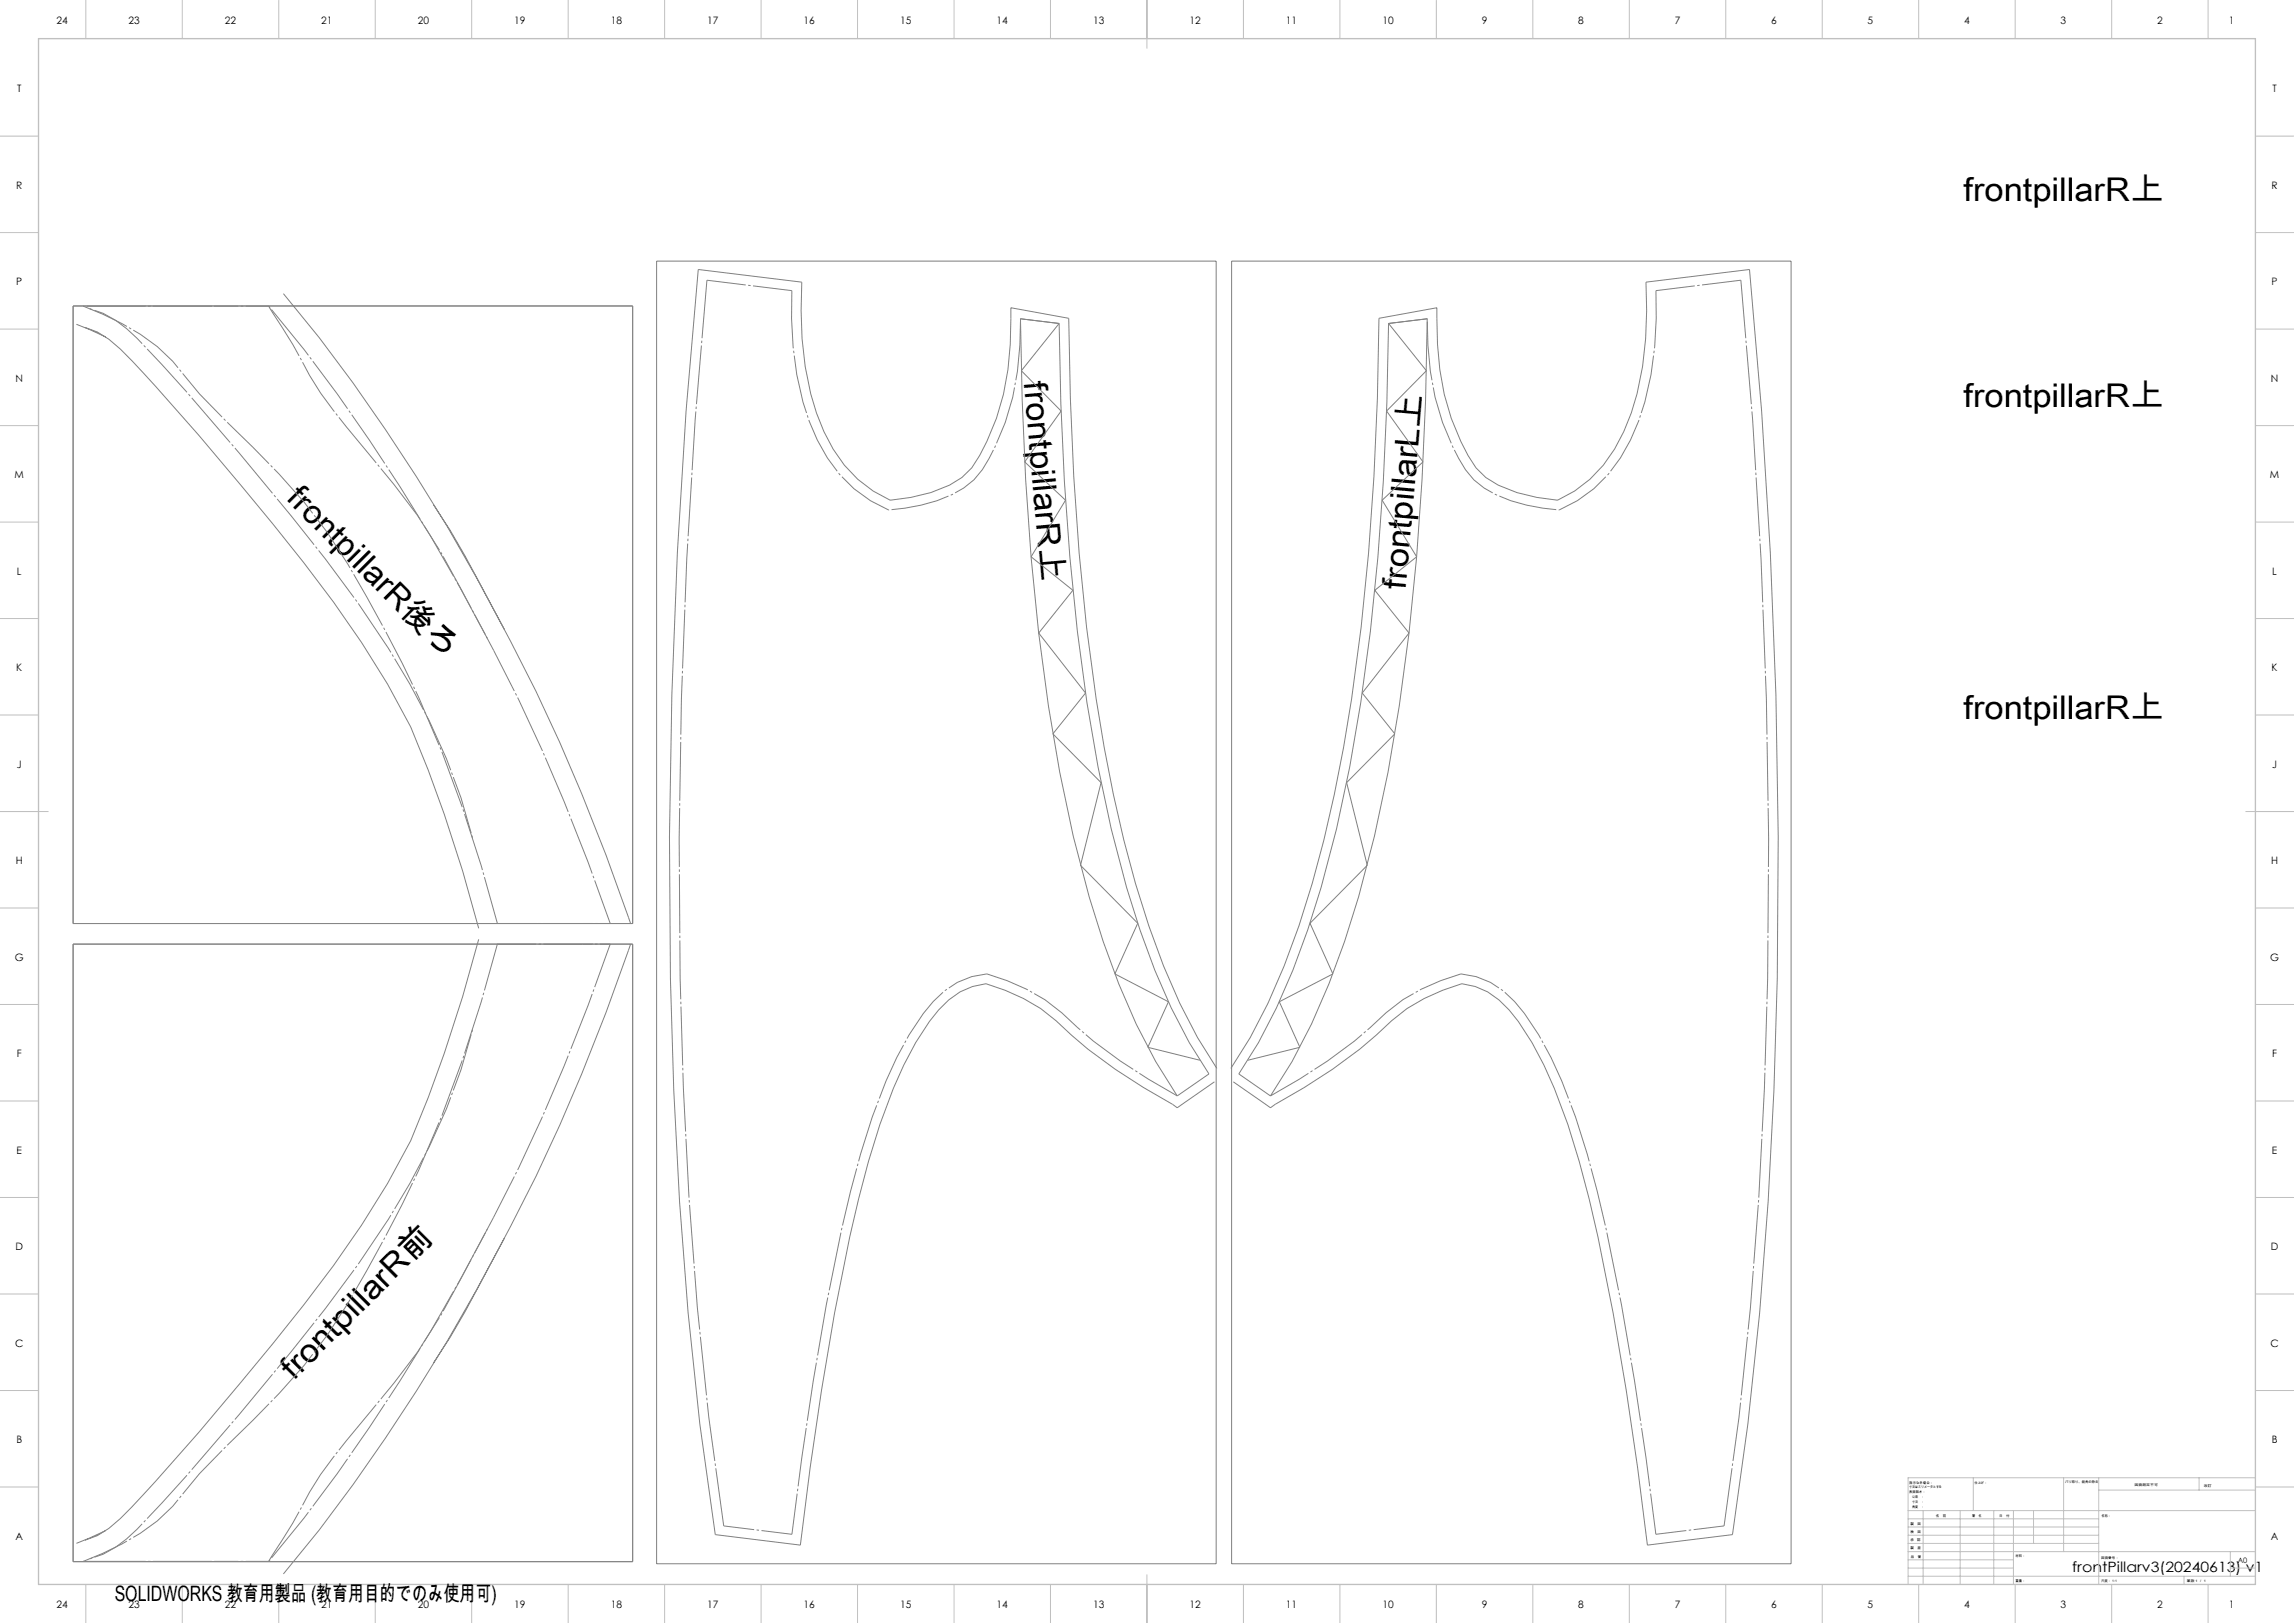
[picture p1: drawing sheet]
<svg xmlns="http://www.w3.org/2000/svg" width="1189mm" height="841mm" viewBox="0 0 1189 841" stroke-linecap="round" stroke-linejoin="round" font-family="sans-serif">
<defs><g id="words">
<g font-size="16.9">
<text x="1018" y="104">frontpillarR上</text>
<text x="531" y="198" transform="rotate(85 531 198)">frontpillarR上</text>
<text x="1018" y="211">frontpillarR上</text>
<text x="148" y="259" transform="rotate(45 148 259)">frontpillarR後ろ</text>
<text x="729" y="305" transform="rotate(-85 729 305)">frontpillarL上</text>
<text x="1018" y="373">frontpillarR上</text>
<text x="152" y="715" transform="rotate(-45 152 715)">frontpillarR前</text>
</g>
<text font-size="11" x="59" y="830">SOLIDWORKS 教育用製品 (教育用目的でのみ使用可)</text>
<text font-size="7.4" x="1074" y="815">frontPillarv3(20240613) v1</text>
<g font-size="5.3">
<text x="29" y="12">24</text>
<text x="67" y="12">23</text>
<text x="117" y="12">22</text>
<text x="167" y="12">21</text>
<text x="217" y="12">20</text>
<text x="267" y="12">19</text>
<text x="317" y="12">18</text>
<text x="367" y="12">17</text>
<text x="417" y="12">16</text>
<text x="467" y="12">15</text>
<text x="517" y="12">14</text>
<text x="567" y="12">13</text>
<text x="617" y="12">12</text>
<text x="667" y="12">11</text>
<text x="717" y="12">10</text>
<text x="768" y="12">9</text>
<text x="818" y="12">8</text>
<text x="868" y="12">7</text>
<text x="918" y="12">6</text>
<text x="968" y="12">5</text>
<text x="1018" y="12">4</text>
<text x="1068" y="12">3</text>
<text x="1118" y="12">2</text>
<text x="1155" y="12">1</text>
<text x="9" y="48">T</text>
<text x="1178" y="48">T</text>
<text x="8" y="98">R</text>
<text x="1177" y="98">R</text>
<text x="8" y="148">P</text>
<text x="1177" y="148">P</text>
<text x="8" y="198">N</text>
<text x="1177" y="198">N</text>
<text x="8" y="248">M</text>
<text x="1177" y="248">M</text>
<text x="9" y="298">L</text>
<text x="1178" y="298">L</text>
<text x="8" y="348">K</text>
<text x="1177" y="348">K</text>
<text x="9" y="398">J</text>
<text x="1178" y="398">J</text>
<text x="8" y="448">H</text>
<text x="1177" y="448">H</text>
<text x="8" y="498">G</text>
<text x="1177" y="498">G</text>
<text x="9" y="548">F</text>
<text x="1178" y="548">F</text>
<text x="9" y="598">E</text>
<text x="1178" y="598">E</text>
<text x="8" y="648">D</text>
<text x="1177" y="648">D</text>
<text x="8" y="698">C</text>
<text x="1177" y="698">C</text>
<text x="8" y="748">B</text>
<text x="1177" y="748">B</text>
<text x="8" y="798">A</text>
<text x="1177" y="798">A</text>
<text x="29" y="833">24</text>
<text x="67" y="833">23</text>
<text x="117" y="833">22</text>
<text x="167" y="833">21</text>
<text x="217" y="833">20</text>
<text x="267" y="833">19</text>
<text x="317" y="833">18</text>
<text x="367" y="833">17</text>
<text x="417" y="833">16</text>
<text x="467" y="833">15</text>
<text x="517" y="833">14</text>
<text x="567" y="833">13</text>
<text x="617" y="833">12</text>
<text x="667" y="833">11</text>
<text x="717" y="833">10</text>
<text x="768" y="833">9</text>
<text x="818" y="833">8</text>
<text x="868" y="833">7</text>
<text x="918" y="833">6</text>
<text x="968" y="833">5</text>
<text x="1018" y="833">4</text>
<text x="1068" y="833">3</text>
<text x="1118" y="833">2</text>
<text x="1155" y="833">1</text>
</g>
<text font-size="3.9" x="1160" y="810">A0</text>
<g font-size="1.7">
<text x="990" y="769">指示なき場合：</text>
<text x="990" y="771">寸法はミリメータとする</text>
<text x="990" y="774">表面粗さ：</text>
<text x="1023" y="769">仕上げ：</text>
<text x="1070" y="769">バリ取り、鋭角の除去</text>
<text x="1106" y="770">図面測定不可</text>
<text x="1142" y="770">改訂</text>
<text x="990" y="776">公差　：</text>
<text x="990" y="779">寸法　：</text>
<text x="990" y="781">角度　：</text>
<text x="990" y="790">製　図</text>
<text x="1003" y="786">名　前</text>
<text x="1019" y="786">署　名</text>
<text x="1036" y="786">日　付</text>
<text x="1089" y="786">名称：</text>
<text x="990" y="794">検　図</text>
<text x="990" y="799">承　認</text>
<text x="990" y="803">製　産</text>
<text x="990" y="807">品　管</text>
<text x="1045" y="807">材料：</text>
<text x="1089" y="808">図面番号：</text>
<text x="1045" y="820">重量：</text>
<text x="1089" y="820">尺度： 1:1</text>
<text x="1133" y="820">葉数 1 ／ 1</text>
</g>
</g></defs>
<g fill="none" stroke="#808080" stroke-width=".52">
<path d="M340 135h290v675h-290zM638 135h290v675h-290zM38 159h290v320h-290zM147 152a972 972 0 0 1 114 174M40 168l15 7M44 170a52 52 0 0 1 24 17 1568 1568 0 0 1 105 125l14 21 14 21 12 23a741 741 0 0 1 35 104M529 165l20 3a1318 1318 0 0 0 20 229 534 534 0 0 0 38 125l9 18 11 16-17 12a322 322 0 0 1-38-80 854 854 0 0 1-38-199l-2-41-2-41zM549 168l-20 24 21 21-19 26 21 20-18 30 22 17-18 22 25 31-17 21 25 26-11 42 30 30-12 27 28 14-11 24 27 6M720 168l20-3a1347 1347 0 0 1-21 235 558 558 0 0 1-39 131l-10 19-12 18-16-12a303 303 0 0 0 36-74 829 829 0 0 0 36-193l3-40 2-40zM720 168l19 24-20 21 19 26-22 20 18 30-21 17 17 22-24 31 17 21-25 26 11 42-30 30 12 27-28 14 11 24-27 6M225 262a650 650 0 0 1 40 70 1041 1041 0 0 1 62 147M38 489h290v320h-290z"/>
<path d="M248 487a746 746 0 0 1-35 104 507 507 0 0 1-56 85 1468 1468 0 0 1-95 111l-6 5-6 4-6 2M327 489a1080 1080 0 0 1-94 204l-8 13M631 554a300 300 0 0 1-36-74 758 758 0 0 1-32-155 1511 1511 0 0 1-9-160l-30-6a146 146 0 0 1-16 77 37 37 0 0 1-26 19l-10 3-11 1a71 71 0 0 1-38-45 173 173 0 0 1-7-68l-54-6-6 73-5 73-3 74a2589 2589 0 0 0 15 378l8 57 44 6a1371 1371 0 0 1 35-199 239 239 0 0 1 32-73 42 42 0 0 1 29-19 95 95 0 0 1 44 26 313 313 0 0 0 55 38l19-13M638 554a299 299 0 0 0 35-74 762 762 0 0 0 32-155 1511 1511 0 0 0 10-160l30-6a147 147 0 0 0 16 77 37 37 0 0 0 25 19l11 3 10 1a72 72 0 0 0 39-45 173 173 0 0 0 7-68l54-6 6 73 5 73 2 74a2595 2595 0 0 1-14 378l-8 57-44 6a1377 1377 0 0 0-35-199 241 241 0 0 0-32-73 43 43 0 0 0-29-19 94 94 0 0 0-45 26 309 309 0 0 1-55 38l-19-13M261 642a982 982 0 0 1-114 174M55 793l-15 7"/>
</g>
<path d="M139 159l13 19a206 206 0 0 0 27 43l25 30 12 16M366 145l-6 72-4 73-3 72a2587 2587 0 0 0 14 372l8 57M902 145l6 72 5 73 3 72a2587 2587 0 0 1-15 372l-7 57M139 809l13-20a206 206 0 0 1 27-42l25-30 12-16" fill="none" stroke="#808080" stroke-width=".52" stroke-dasharray="30.5 1.3 1.3 1.3" stroke-dashoffset=".3" stroke-linecap="butt"/>
<path d="M217 267l12 19 27 51M217 700l12-19 27-50" fill="none" stroke="#808080" stroke-width=".52" stroke-dasharray="30.5 1.3 1.3 1.3" stroke-dashoffset="9.6" stroke-linecap="butt"/>
<path d="M256 337a987 987 0 0 1 60 142M256 631a987 987 0 0 0 60-142" fill="none" stroke="#808080" stroke-width=".52" stroke-dasharray="30.5 1.3 1.3 1.3" stroke-dashoffset="6.8" stroke-linecap="butt"/>
<path d="M258 479a648 648 0 0 0-88-203 406 406 0 0 0-53-58l-14-14-7-8a109 109 0 0 0-53-37M258 489a648 648 0 0 1-88 203 406 406 0 0 1-53 58l-14 14-7 8a109 109 0 0 1-53 37" fill="none" stroke="#808080" stroke-width=".52" stroke-dasharray="30.5 1.3 1.3 1.3" stroke-dashoffset="5.5" stroke-linecap="butt"/>
<path d="M139 159a959 959 0 0 1 114 172M139 809a959 959 0 0 0 114-172" fill="none" stroke="#808080" stroke-width=".52" stroke-dasharray="30.5 1.3 1.3 1.3" stroke-dashoffset="-2.3" stroke-linecap="butt"/>
<path d="M245 434a359 359 0 0 0-59-122 1552 1552 0 0 0-115-137 53 53 0 0 0-25-15M245 533a359 359 0 0 1-59 122 1552 1552 0 0 1-115 137 53 53 0 0 1-25 16" fill="none" stroke="#808080" stroke-width=".52" stroke-dasharray="30.5 1.3 1.3 1.3" stroke-dashoffset="-2.7" stroke-linecap="butt"/>
<path d="M529 165a137 137 0 0 1-20 78 44 44 0 0 1-23 16l-9 3-16 2M740 165a137 137 0 0 0 20 78 44 44 0 0 0 23 16l8 3 17 2" fill="none" stroke="#808080" stroke-width=".52" stroke-dasharray="30.5 1.3 1.3 1.3" stroke-dashoffset="-1.5" stroke-linecap="butt"/>
<path d="M461 264a75 75 0 0 1-42-46 169 169 0 0 1-9-67M808 264a75 75 0 0 0 41-46 169 169 0 0 0 9-67" fill="none" stroke="#808080" stroke-width=".52" stroke-dasharray="30.5 1.3 1.3 1.3" stroke-dashoffset=".6" stroke-linecap="butt"/>
<path d="M410 795a1340 1340 0 0 1 36-197 236 236 0 0 1 33-73 46 46 0 0 1 32-20M858 795a1340 1340 0 0 0-35-197 236 236 0 0 0-33-73 46 46 0 0 0-33-20" fill="none" stroke="#808080" stroke-width=".52" stroke-dasharray="30.5 1.3 1.3 1.3" stroke-dashoffset="9.2" stroke-linecap="butt"/>
<path d="M511 505a100 100 0 0 1 47 27 274 274 0 0 0 52 36M757 505a100 100 0 0 0-47 27 274 274 0 0 1-51 36" fill="none" stroke="#808080" stroke-width=".52" stroke-dasharray="30.5 1.3 1.3 1.3" stroke-dashoffset="7.6" stroke-linecap="butt"/>
<path d="M43 159h69M43 809h69" fill="none" stroke="#808080" stroke-width=".52" stroke-dasharray="30.5 1.3 1.3 1.3" stroke-dashoffset="-1.8" stroke-linecap="butt"/>
<path d="M112 159h27M112 809h27" fill="none" stroke="#808080" stroke-width=".52" stroke-dasharray="30.5 1.3 1.3 1.3" stroke-dashoffset="18.5" stroke-linecap="butt"/>
<path d="M216 267h1M216 701l1-1" fill="none" stroke="#808080" stroke-width=".52" stroke-dasharray="30.5 1.3 1.3 1.3" stroke-linecap="butt"/>
<path d="M316 479h-14M316 489h-14" fill="none" stroke="#808080" stroke-width=".52" stroke-dasharray="30.5 1.3 1.3 1.3" stroke-dashoffset="25.2" stroke-linecap="butt"/>
<path d="M302 479h-44M302 489h-44" fill="none" stroke="#808080" stroke-width=".52" stroke-dasharray="30.5 1.3 1.3 1.3" stroke-dashoffset="10.4" stroke-linecap="butt"/>
<path d="M410 151l-44-6M858 151l44-6" fill="none" stroke="#808080" stroke-width=".52" stroke-dasharray="30.5 1.3 1.3 1.3" stroke-dashoffset="10.2" stroke-linecap="butt"/>
<path d="M375 791l35 4M894 791l-36 4" fill="none" stroke="#808080" stroke-width=".52" stroke-dasharray="30.5 1.3 1.3 1.3" stroke-dashoffset="14.6" stroke-linecap="butt"/>
<g fill="none" stroke="#c0c0c0" stroke-width=".52">
<path d="M44 0v20M94 0v20M144 0v20M194 0v20M244 0v20M294 0v20M344 0v20M394 0v20M444 0v20M494 0v20M544 0v20M594 0v25"/>
<path d="M644 0v20M694 0v20M744 0v20M794 0v20M844 0v20M894 0v20M944 0v20M994 0v20M1044 0v20M1094 0v20M1144 0v20M0 71h20"/>
<path d="M1169 71h20M0 121h20M1169 121h20M0 171h20M1169 171h20M0 221h20M1169 221h20M0 271h20M1169 271h20M0 321h20M1169 321h20M0 371h20"/>
<path d="M1169 371h20M0 421h25M1164 421h25M0 471h20M1169 471h20M0 521h20M1169 521h20M0 571h20M1169 571h20M0 621h20M1169 621h20M0 671h20"/>
<path d="M1169 671h20M0 721h20M1169 721h20M0 771h20M1023 766v17M1070 766v38M1088 766v55M1088 772h81M1140 766v6M1169 766h-180v55M1169 771h20M989 783h180"/>
<path d="M989 800h99M989 796h99M989 791h99M989 787h99M997 783v38M1016 783v38M1033 783v38M1044 783v38M1054 783v17M594 816v25M989 817h180M989 813h55"/>
<path d="M989 808h55M989 804h180M1132 817v4M1156 813h13M1156 804v13M44 821v20M94 821v20M144 821v20M194 821v20M244 821v20M294 821v20M344 821v20"/>
<path d="M394 821v20M444 821v20M494 821v20M544 821v20M644 821v20M694 821v20M744 821v20M794 821v20M844 821v20M894 821v20M944 821v20M994 821v20"/>
<path d="M1044 821v20M1094 821v20M1144 821v20"/>
</g>
<path d="M20 20h1149v801h-1149z" fill="none" stroke="#c0c0c0" stroke-width=".7"/>
<use href="#words"/>
</svg>
